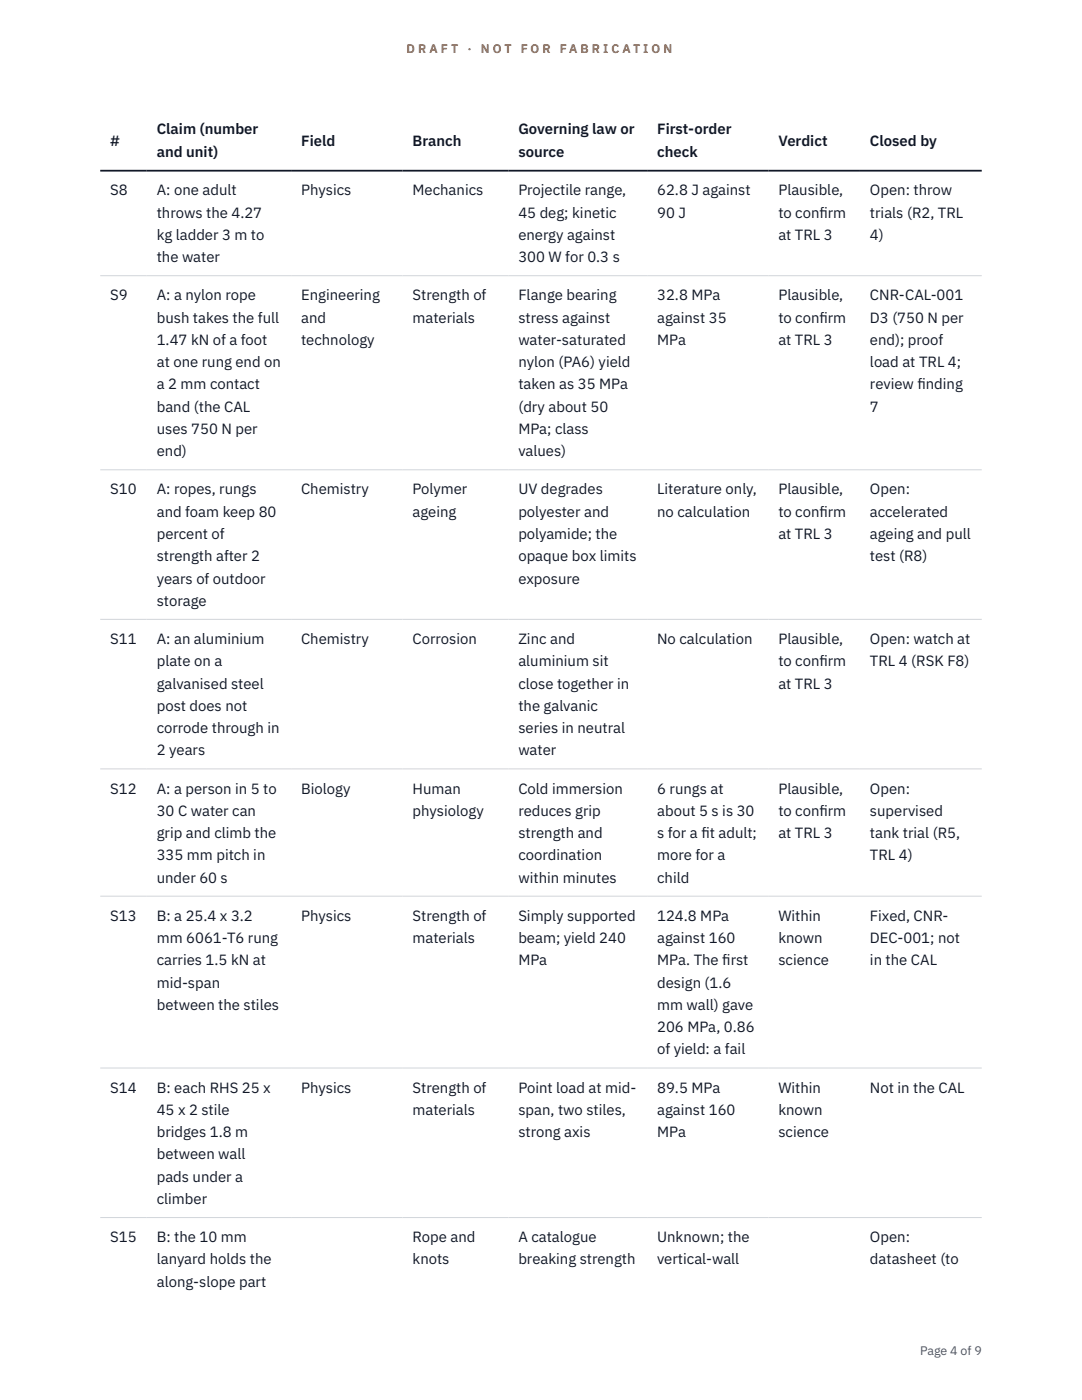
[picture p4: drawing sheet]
<svg xmlns="http://www.w3.org/2000/svg" width="216mm" height="279mm" viewBox="0 0 216 279" stroke-linecap="round" stroke-linejoin="round" font-family="sans-serif">
<defs><g id="words">
<g font-size="3" fill="#111827">
<text x="22" y="29.1">#</text>
<text x="31.3" y="26.8">Claim (number</text>
<text x="60.1" y="29.1">Field</text>
<text x="82.3" y="29.1">Branch</text>
<text x="103.4" y="26.8">Governing law or</text>
<text x="131.1" y="26.8">First-order</text>
<text x="155.3" y="29.1">Verdict</text>
<text x="173.6" y="29.1">Closed by</text>
<text x="31.3" y="31.3">and unit)</text>
<text x="103.4" y="31.3">source</text>
<text x="131.1" y="31.3">check</text>
<text x="22" y="39">S8</text>
<text x="31.3" y="39">A: one adult</text>
<text x="60.1" y="39">Physics</text>
<text x="82.3" y="39">Mechanics</text>
<text x="103.4" y="39">Projectile range,</text>
<text x="131.1" y="39">62.8 J against</text>
<text x="155.3" y="39">Plausible,</text>
<text x="173.6" y="39">Open: throw</text>
<text x="31.3" y="43.4">throws the 4.27</text>
<text x="31.3" y="47.9">kg ladder 3 m to</text>
<text x="103.4" y="43.4">45 deg; kinetic</text>
<text x="103.4" y="47.9">energy against</text>
<text x="131.1" y="43.4">90 J</text>
<text x="155.3" y="43.4">to conf</text>
<text x="155.3" y="47.9">at TRL 3</text>
<text x="163.5" y="43.4">irm</text>
<text x="173.6" y="43.4">trials (R2, TRL</text>
<text x="173.6" y="47.9">4)</text>
<text x="31.3" y="52.3">the water</text>
<text x="103.4" y="52.3">300 W for 0.3 s</text>
<text x="22" y="59.9">S9</text>
<text x="31.3" y="59.9">A: a nylon rope</text>
<text x="60.1" y="59.9">Engineering</text>
<text x="82.3" y="59.9">Strength of</text>
<text x="103.4" y="59.9">Flange bearing</text>
<text x="131.1" y="59.9">32.8 MPa</text>
<text x="155.3" y="59.9">Plausible,</text>
<text x="173.6" y="59.9">CNR-CAL-001</text>
<text x="31.3" y="64.4">bush takes the full</text>
<text x="60.1" y="64.4">and</text>
<text x="82.3" y="64.4">materials</text>
<text x="103.4" y="64.4">stress against</text>
<text x="131.1" y="64.4">against 35</text>
<text x="155.3" y="64.4">to conf</text>
<text x="163.5" y="64.4">irm</text>
<text x="173.6" y="64.4">D3 (750 N per</text>
<text x="31.3" y="68.8">1.47 kN of a foot</text>
<text x="60.1" y="68.8">technology</text>
<text x="103.4" y="68.8">water-saturated</text>
<text x="131.1" y="68.8">MPa</text>
<text x="155.3" y="68.8">at TRL 3</text>
<text x="173.6" y="68.8">end); proof</text>
<text x="31.3" y="73.3">at one rung end on</text>
<text x="31.3" y="77.7">a 2 mm contact</text>
<text x="103.4" y="73.3">nylon (PA6) yield</text>
<text x="103.4" y="77.7">taken as 35 MPa</text>
<text x="173.6" y="73.3">load at TRL 4;</text>
<text x="173.6" y="77.7">review f</text>
<text x="183.1" y="77.7">inding</text>
<text x="31.3" y="82.2">band (the CAL</text>
<text x="103.4" y="82.2">(dry about 50</text>
<text x="173.6" y="82.2">7</text>
<text x="31.3" y="86.6">uses 750 N per</text>
<text x="103.4" y="86.6">MPa; class</text>
<text x="31.3" y="91.1">end)</text>
<text x="103.4" y="91.1">values)</text>
<text x="22" y="98.7">S10</text>
<text x="31.3" y="98.7">A: ropes, rungs</text>
<text x="60.1" y="98.7">Chemistry</text>
<text x="82.3" y="98.7">Polymer</text>
<text x="103.4" y="98.7">UV degrades</text>
<text x="131.1" y="98.7">Literature only,</text>
<text x="155.3" y="98.7">Plausible,</text>
<text x="173.6" y="98.7">Open:</text>
<text x="31.3" y="103.1">and foam keep 80</text>
<text x="31.3" y="107.6">percent of</text>
<text x="82.3" y="103.1">ageing</text>
<text x="103.4" y="103.1">polyester and</text>
<text x="103.4" y="107.6">polyamide; the</text>
<text x="131.1" y="103.1">no calculation</text>
<text x="155.3" y="103.1">to conf</text>
<text x="155.3" y="107.6">at TRL 3</text>
<text x="163.5" y="103.1">irm</text>
<text x="173.6" y="103.1">accelerated</text>
<text x="173.6" y="107.6">ageing and pull</text>
<text x="31.3" y="112">strength after 2</text>
<text x="103.4" y="112">opaque box limits</text>
<text x="173.6" y="112">test (R8)</text>
<text x="31.3" y="116.5">years of outdoor</text>
<text x="103.4" y="116.5">exposure</text>
<text x="31.3" y="120.9">storage</text>
<text x="22" y="128.5">S11</text>
<text x="31.3" y="128.5">A: an aluminium</text>
<text x="60.1" y="128.5">Chemistry</text>
<text x="82.3" y="128.5">Corrosion</text>
<text x="103.4" y="128.5">Zinc and</text>
<text x="131.1" y="128.5">No calculation</text>
<text x="155.3" y="128.5">Plausible,</text>
<text x="173.6" y="128.5">Open: watch at</text>
<text x="31.3" y="133">plate on a</text>
<text x="31.3" y="137.4">galvanised steel</text>
<text x="103.4" y="133">aluminium sit</text>
<text x="103.4" y="137.4">close together in</text>
<text x="155.3" y="133">to conf</text>
<text x="155.3" y="137.4">at TRL 3</text>
<text x="163.5" y="133">irm</text>
<text x="173.6" y="133">TRL 4 (RSK F8)</text>
<text x="31.3" y="141.9">post does not</text>
<text x="103.4" y="141.9">the galvanic</text>
<text x="31.3" y="146.3">corrode through in</text>
<text x="103.4" y="146.3">series in neutral</text>
<text x="31.3" y="150.8">2 years</text>
<text x="103.4" y="150.8">water</text>
<text x="22" y="158.4">S12</text>
<text x="31.3" y="158.4">A: a person in 5 to</text>
<text x="60.1" y="158.4">Biology</text>
<text x="82.3" y="158.4">Human</text>
<text x="103.4" y="158.4">Cold immersion</text>
<text x="131.1" y="158.4">6 rungs at</text>
<text x="155.3" y="158.4">Plausible,</text>
<text x="173.6" y="158.4">Open:</text>
<text x="31.3" y="162.8">30 C water can</text>
<text x="31.3" y="167.3">grip and climb the</text>
<text x="82.3" y="162.8">physiology</text>
<text x="103.4" y="162.8">reduces grip</text>
<text x="103.4" y="167.3">strength and</text>
<text x="131.1" y="162.8">about 5 s is 30</text>
<text x="131.1" y="167.3">s for a f</text>
<text x="139.9" y="167.3">it adult;</text>
<text x="155.3" y="162.8">to conf</text>
<text x="155.3" y="167.3">at TRL 3</text>
<text x="163.5" y="162.8">irm</text>
<text x="173.6" y="162.8">supervised</text>
<text x="173.6" y="167.3">tank trial (R5,</text>
<text x="31.3" y="171.7">335 mm pitch in</text>
<text x="103.4" y="171.7">coordination</text>
<text x="131.1" y="171.7">more for a</text>
<text x="173.6" y="171.7">TRL 4)</text>
<text x="31.3" y="176.2">under 60 s</text>
<text x="103.4" y="176.2">within minutes</text>
<text x="131.1" y="176.2">child</text>
<text x="22" y="183.8">S13</text>
<text x="31.3" y="183.8">B: a 25.4 x 3.2</text>
<text x="60.1" y="183.8">Physics</text>
<text x="82.3" y="183.8">Strength of</text>
<text x="103.4" y="183.8">Simply supported</text>
<text x="131.1" y="183.8">124.8 MPa</text>
<text x="155.3" y="183.8">Within</text>
<text x="173.6" y="183.8">Fixed, CNR-</text>
<text x="31.3" y="188.2">mm 6061-T6 rung</text>
<text x="82.3" y="188.2">materials</text>
<text x="103.4" y="188.2">beam; yield 240</text>
<text x="131.1" y="188.2">against 160</text>
<text x="155.3" y="188.2">known</text>
<text x="173.6" y="188.2">DEC-001; not</text>
<text x="31.3" y="192.7">carries 1.5 kN at</text>
<text x="31.3" y="197.1">mid-span</text>
<text x="103.4" y="192.7">MPa</text>
<text x="131.1" y="192.7">MPa. The f</text>
<text x="131.1" y="197.1">design (1.6</text>
<text x="144.1" y="192.7">irst</text>
<text x="155.3" y="192.7">science</text>
<text x="173.6" y="192.7">in the CAL</text>
<text x="31.3" y="201.6">between the stiles</text>
<text x="131.1" y="201.6">mm wall) gave</text>
<text x="131.1" y="206">206 MPa, 0.86</text>
<text x="131.1" y="210.4">of yield: a fail</text>
<text x="22" y="218.1">S14</text>
<text x="31.3" y="218.1">B: each RHS 25 x</text>
<text x="60.1" y="218.1">Physics</text>
<text x="82.3" y="218.1">Strength of</text>
<text x="103.4" y="218.1">Point load at mid-</text>
<text x="131.1" y="218.1">89.5 MPa</text>
<text x="155.3" y="218.1">Within</text>
<text x="173.6" y="218.1">Not in the CAL</text>
<text x="31.3" y="222.5">45 x 2 stile</text>
<text x="31.3" y="227">bridges 1.8 m</text>
<text x="82.3" y="222.5">materials</text>
<text x="103.4" y="222.5">span, two stiles,</text>
<text x="103.4" y="227">strong axis</text>
<text x="131.1" y="222.5">against 160</text>
<text x="131.1" y="227">MPa</text>
<text x="155.3" y="222.5">known</text>
<text x="155.3" y="227">science</text>
<text x="31.3" y="231.4">between wall</text>
<text x="31.3" y="235.8">pads under a</text>
<text x="31.3" y="240.3">climber</text>
<text x="22" y="247.9">S15</text>
<text x="31.3" y="247.9">B: the 10 mm</text>
<text x="82.3" y="247.9">Rope and</text>
<text x="103.4" y="247.9">A catalogue</text>
<text x="131.1" y="247.9">Unknown; the</text>
<text x="173.6" y="247.9">Open:</text>
<text x="31.3" y="252.4">lanyard holds the</text>
<text x="31.3" y="256.8">along-slope part</text>
<text x="82.3" y="252.4">knots</text>
<text x="103.4" y="252.4">breaking strength</text>
<text x="131.1" y="252.4">vertical-wall</text>
<text x="173.6" y="252.4">datasheet (to</text>
</g>
<g font-size="2.5" fill="#b45309">
<text x="81.1" y="10.5">D R A F T</text>
<text x="93.3" y="10.5">·</text>
<text x="95.9" y="10.5">N O T</text>
<text x="103.9" y="10.5">F O R</text>
<text x="111.7" y="10.5">F A B R I C A T I O N</text>
</g>
<text font-size="2.5" fill="#4b5563" x="183.6" y="270.3">Page 4 of 9</text>
</g></defs>
<path d="M20 55h175.9M20 93.8h175.9M20 123.6h175.9M20 153.5h175.9M20 178.9h175.9M20 213.1h175.9M20 243h175.9" fill="none" stroke="#d1d5db" stroke-width=".2"/>
<path d="M20 34.1h175.9" fill="none" stroke="#111827" stroke-width=".35"/>
<use href="#words"/>
</svg>
